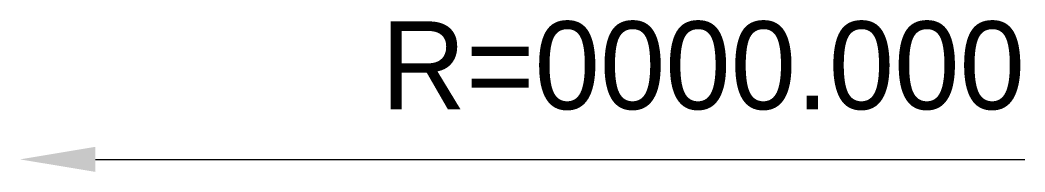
# Model space of a CAD drawing. Extents: x 0 to 40, y -0.5 to 5.6.
import ezdxf
from ezdxf.enums import TextEntityAlignment as Align

# ---------------------------------------------------------------- set-up
doc = ezdxf.new("R2010")
doc.units = 0
doc.layers.get('0').update_dxf_attribs({"linetype": 'CONTINUOUS'})

msp = doc.modelspace()

# ---------------------------------------------------------------- linework, layer by layer
at = {"color": 0}
msp.add_line((3, 0), (40, 0), dxfattribs=at)
msp.add_solid([(3, -0.5), (3, 0.5), (0, 0)], dxfattribs=at)

# ---------------------------------------------------------------- texts
msp.add_attdef('R=0000.000', text='R=0000.000', height=3.5, dxfattribs=at).set_placement((40, 2), align=Align.RIGHT)

doc.saveas('drawing.dxf')
